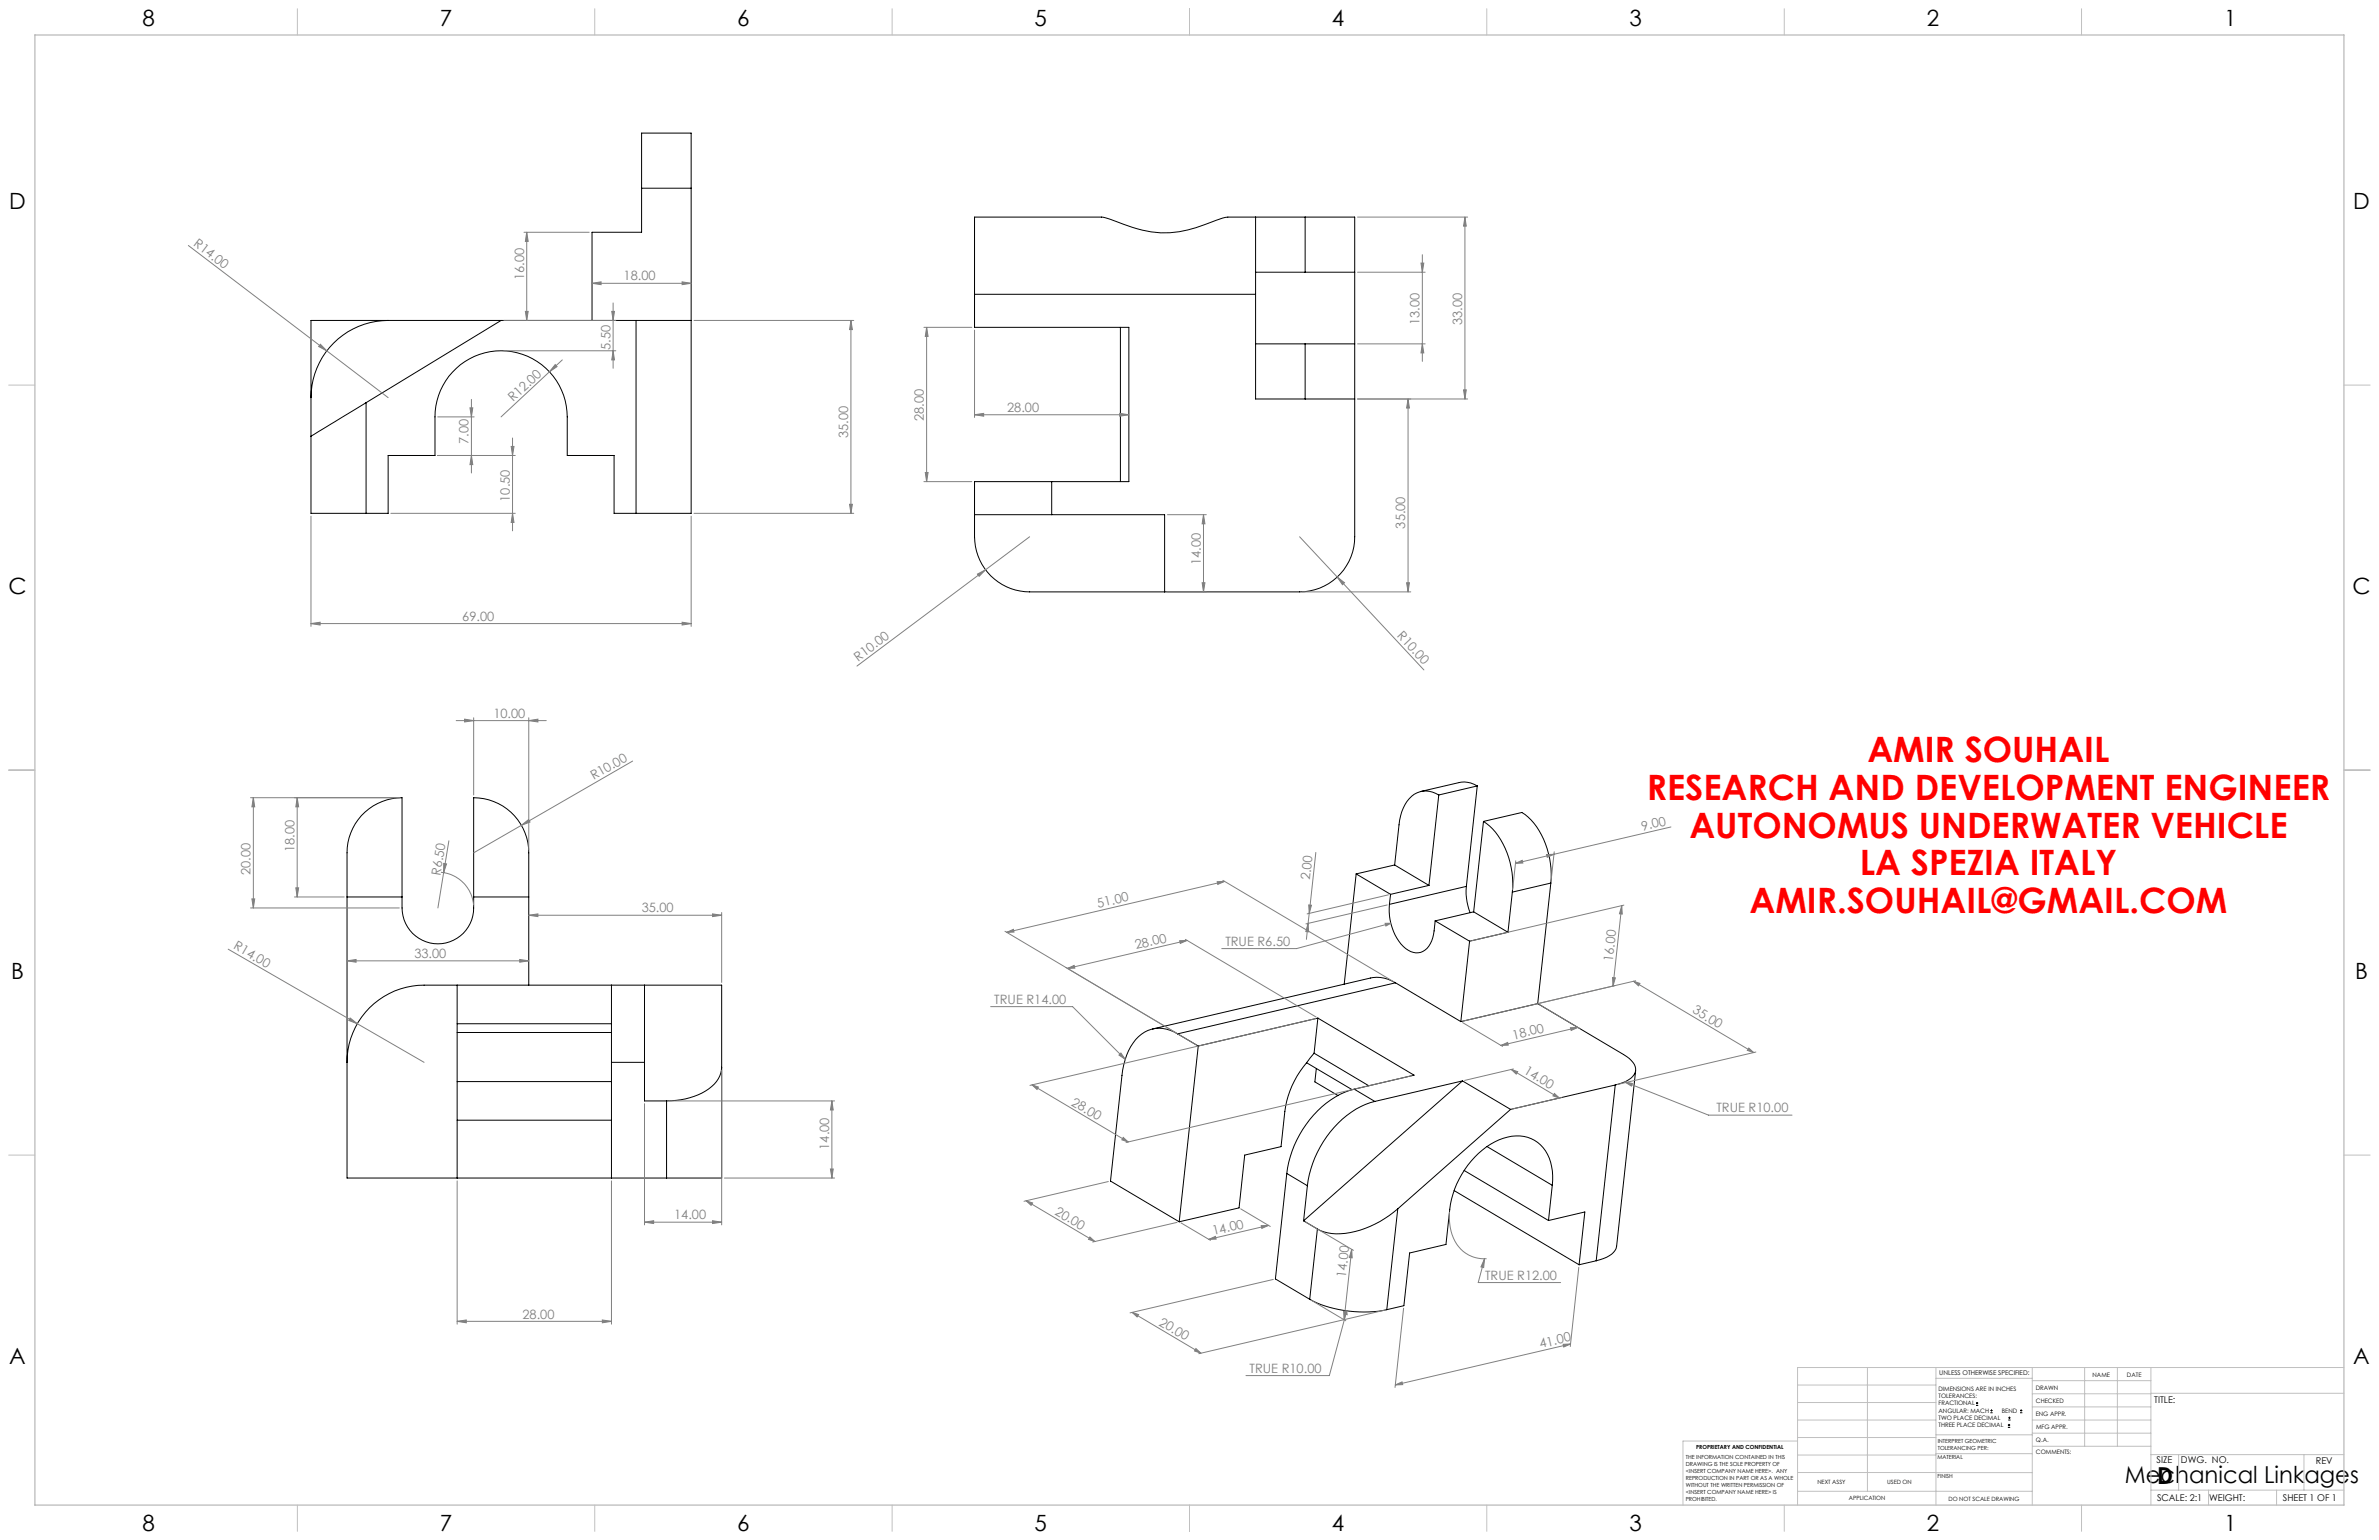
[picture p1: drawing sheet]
<svg xmlns="http://www.w3.org/2000/svg" width="864mm" height="559mm" viewBox="0 0 864 559" stroke-linecap="round" stroke-linejoin="round" font-family="sans-serif">
<defs><g id="words">
<g font-size="12.7" fill="#f00">
<text x="677.9" y="276.6">AMIR SOUHAIL</text>
<text x="597.8" y="290.3">RESEARCH AND DEVELOPMENT ENGINEER</text>
<text x="613.3" y="304">AUTONOMUS UNDERWATER VEHICLE</text>
<text x="675.1" y="317.7">LA SPEZIA ITALY</text>
<text x="635.1" y="331.4">AMIR.SOUHAIL@GMAIL.COM</text>
</g>
<g font-size="8.5">
<text x="771.3" y="538.3">Mechanical Linkages</text>
<text x="783.1" y="538.4">D</text>
</g>
<g font-size="8.1">
<text x="51.7" y="9.3">8</text>
<text x="159.7" y="9.3">7</text>
<text x="267.6" y="9.3">6</text>
<text x="375.6" y="9.3">5</text>
<text x="483.5" y="9.3">4</text>
<text x="591.5" y="9.3">3</text>
<text x="699.4" y="9.3">2</text>
<text x="807.4" y="9.3">1</text>
<text x="3.3" y="76">D</text>
<text x="854.2" y="76">D</text>
<text x="3" y="215.7">C</text>
<text x="853.9" y="215.7">C</text>
<text x="4" y="355.4">B</text>
<text x="854.9" y="355.4">B</text>
<text x="3.3" y="495.1">A</text>
<text x="854.2" y="495.1">A</text>
<text x="51.7" y="555.4">8</text>
<text x="159.7" y="555.4">7</text>
<text x="267.6" y="555.4">6</text>
<text x="375.6" y="555.4">5</text>
<text x="483.5" y="555.4">4</text>
<text x="591.5" y="555.4">3</text>
<text x="699.4" y="555.4">2</text>
<text x="807.4" y="555.4">1</text>
</g>
<g font-size="4.7" fill="#808080">
<text x="70" y="89" transform="rotate(37 70 89)">R14.00</text>
<text x="190.2" y="101.7" transform="rotate(-90 190.2 101.7)">16.00</text>
<text x="226.4" y="101.8">18.00</text>
<text x="515.3" y="117.9" transform="rotate(-90 515.3 117.9)">13.00</text>
<text x="530.8" y="117.9" transform="rotate(-90 530.8 117.9)">33.00</text>
<text x="221.6" y="126.9" transform="rotate(-90 221.6 126.9)">5.50</text>
<text x="186.3" y="145.9" transform="rotate(-43 186.3 145.9)">R12.00</text>
<text x="365.6" y="149.5">28.00</text>
<text x="335.4" y="152.9" transform="rotate(-90 335.4 152.9)">28.00</text>
<text x="170.1" y="161.2" transform="rotate(-90 170.1 161.2)">7.00</text>
<text x="307.9" y="158.9" transform="rotate(-90 307.9 158.9)">35.00</text>
<text x="185.1" y="182.1" transform="rotate(-90 185.1 182.1)">10.50</text>
<text x="510.1" y="191.8" transform="rotate(-90 510.1 191.8)">35.00</text>
<text x="435.9" y="205" transform="rotate(-90 435.9 205)">14.00</text>
<text x="167.8" y="225.3">69.00</text>
<text x="506.9" y="230.9" transform="rotate(47 506.9 230.9)">R10.00</text>
<text x="311.5" y="240.1" transform="rotate(-37 311.5 240.1)">R10.00</text>
<text x="179.1" y="260.4">10.00</text>
<text x="215.5" y="283.1" transform="rotate(-30 215.5 283.1)">R10.00</text>
<text x="596.3" y="301.4" transform="rotate(-13 596.3 301.4)">9.00</text>
<text x="106.9" y="309.2" transform="rotate(-90 106.9 309.2)">18.00</text>
<text x="91" y="317.6" transform="rotate(-90 91 317.6)">20.00</text>
<text x="159.9" y="317.9" transform="rotate(-81 159.9 317.9)">R6.50</text>
<text x="475.5" y="319.5" transform="rotate(-84 475.5 319.5)">2.00</text>
<text x="398.7" y="329.5" transform="rotate(-13 398.7 329.5)">51.00</text>
<text x="232.9" y="331.1">35.00</text>
<text x="84.5" y="344.2" transform="rotate(30 84.5 344.2)">R14.00</text>
<text x="150.4" y="347.6">33.00</text>
<text x="412.4" y="344.5" transform="rotate(-13 412.4 344.5)">28.00</text>
<text x="444.8" y="343.2">TRUE R6.50</text>
<text x="585.5" y="349" transform="rotate(-84 585.5 349)">16.00</text>
<text x="360.9" y="364.2">TRUE R14.00</text>
<text x="614.1" y="367.4" transform="rotate(31 614.1 367.4)">35.00</text>
<text x="549.4" y="377.2" transform="rotate(-13 549.4 377.2)">18.00</text>
<text x="552.9" y="389.4" transform="rotate(31 552.9 389.4)">14.00</text>
<text x="388.6" y="400.8" transform="rotate(31 388.6 400.8)">28.00</text>
<text x="623.1" y="403.6">TRUE R10.00</text>
<text x="301" y="417.2" transform="rotate(-90 301 417.2)">14.00</text>
<text x="244.7" y="442.4">14.00</text>
<text x="382.6" y="440.5" transform="rotate(31 382.6 440.5)">20.00</text>
<text x="440.5" y="448.3" transform="rotate(-13 440.5 448.3)">14.00</text>
<text x="488.5" y="463.7" transform="rotate(-84 488.5 463.7)">14.00</text>
<text x="539.1" y="464.3">TRUE R12.00</text>
<text x="189.7" y="478.4">28.00</text>
<text x="420.5" y="480.6" transform="rotate(31 420.5 480.6)">20.00</text>
<text x="559.2" y="489.2" transform="rotate(-13 559.2 489.2)">41.00</text>
<text x="453.6" y="498.1">TRUE R10.00</text>
</g>
<g font-size="3.4">
<text x="782" y="508.9">TITLE:</text>
<text x="782.9" y="531">SIZE</text>
<text x="791.7" y="531">DWG. NO.</text>
<text x="840.7" y="531.1">REV</text>
<text x="783" y="544.6">SCALE: 2:1</text>
<text x="801.9" y="544.7">WEIGHT:</text>
<text x="828.7" y="544.6">SHEET 1 OF 1</text>
</g>
<text font-size="2.4" x="704" y="499.1">UNLESS OTHERWISE SPECIFIED:</text>
<g font-size="2.2">
<text x="759.6" y="499.5">NAME</text>
<text x="772.1" y="499.6">DATE</text>
<text x="703.7" y="504.7">DIMENSIONS ARE IN INCHES</text>
<text x="703.7" y="507.3">TOLERANCES:</text>
<text x="703.7" y="510">FRACTIONAL</text>
<text x="739" y="504.3">DRAWN</text>
<text x="739.1" y="509.2">CHECKED</text>
<text x="703.7" y="512.6">ANGULAR: MACH</text>
<text x="703.7" y="515.3">TWO PLACE DECIMAL</text>
<text x="726.7" y="512.6">BEND</text>
<text x="739" y="513.8">ENG APPR.</text>
<text x="703.7" y="517.9">THREE PLACE DECIMAL</text>
<text x="739.1" y="518.6">MFG APPR.</text>
<text x="739.1" y="523.3">Q.A.</text>
<text x="739.1" y="527.5">COMMENTS:</text>
</g>
<g font-size="2.1">
<text x="659.7" y="538.6">NEXT ASSY</text>
<text x="685.1" y="538.6">USED ON</text>
<text x="671.1" y="544.4">APPLICATION</text>
<text x="707.3" y="544.5">DO NOT SCALE DRAWING</text>
</g>
<g font-size="2">
<text x="615.7" y="525.8">PROPRIETARY AND CONFIDENTIAL</text>
<text x="703.4" y="523.5">INTERPRET GEOMETRIC</text>
<text x="703.4" y="526">TOLERANCING PER:</text>
<text x="612" y="529.4">THE INFORMATION CONTAINED IN THIS</text>
<text x="612" y="531.9">DRAWING IS THE SOLE PROPERTY OF</text>
<text x="703.3" y="529.6">MATERIAL</text>
<text x="612" y="534.5">&lt;INSERT COMPANY NAME HERE&gt;. ANY</text>
<text x="612" y="537">REPRODUCTION IN PART OR AS A WHOLE</text>
<text x="612" y="539.5">WITHOUT THE WRITTEN PERMISSION OF</text>
<text x="703.3" y="536.4">FINISH</text>
<text x="612" y="542">&lt;INSERT COMPANY NAME HERE&gt; IS</text>
<text x="612" y="544.6">PROHIBITED.</text>
</g>
</g></defs>
<g fill="none" stroke="#000" stroke-width=".36">
<path d="M232.9 68.3v-20h18v20M232.9 68.3v16h-18v32M232.9 68.3h18M250.9 68.3v118h-20M455.8 78.8v20M473.8 78.8v20M455.8 98.8v26M455.8 98.8h36M491.8 98.8v-20h-46.1l-4.2 1.1a44.1 44.1 0 0 1-23.6 4.2 120.2 120.2 0 0 1-16.8-5.1l-1.3-.2h-46v28M491.8 98.8v26M140.9 116.3a28.1 28.1 0 0 0-28 28M181.9 116.3l-49 29.8"/>
<path d="M230.9 116.3h20M230.9 116.3h-118v70h20M230.9 116.3v70M353.8 106.8v12h56v56h-28M353.8 106.8h102M406.7 118.8v56M455.8 124.8v20h36M455.8 124.8h36M473.8 124.8v20M491.8 124.8v20M132.9 146.1l-20 12.2M132.9 146.1v40.2"/>
<path d="M491.8 144.8v50a20 20 0 0 1-20 20h-98a20 20 0 0 1-20-20v-20h28M381.8 174.8v12M132.9 186.3h8v-21h17v-14a24 24 0 0 1 24-24 24 24 0 0 1 24 24v14h17v21h8M353.8 186.8h28M381.8 186.8h41v28M522.3 288.5a8.3 8.3 0 0 0-12.3 3.4l-1.2 2.7-.7 3-1.8 16.3M522.3 288.5l-3.6 32.8M536.3 285.2a8.9 8.9 0 0 0-6.6-1.2l-13.9 3.2M536.3 285.2l-14 3.3M536.3 285.2l-4 36.4M538.5 298.1a25.9 25.9 0 0 1 10.4 18.5l.2 3.6-.1 3.5M538.5 298.1l13.9-3.3a25.7 25.7 0 0 1 10.4 18.5l.3 3.7-.1 3.4"/>
<path d="M538.5 298.1l-3.5 32.8M492.3 317.1l-4.3 40M492.3 317.1l12.5 7.4M506.3 313.9l12.4 7.4M506.3 313.9l-14 3.2M126 325.5h19.9M171.9 325.5h20M504.4 328.2a19.3 19.3 0 0 0 5.9 16 5.6 5.6 0 0 0 9.4-2.8 23.2 23.2 0 0 0 1.3-7.2M504.8 324.5l-.4 3.7M518.7 321.3l-13.9 3.2M521 334.2l12.5 7.3M532.3 321.6v4.2l1.4 5.4"/>
<path d="M532.3 321.6l-27.9 6.6M535 330.9l12.4 7.4M535 330.9l-14 3.3M547.4 338.3l-13.9 3.2M549 323.7l-1.6 14.6M563 320.4l-14 3.3M563 320.4l-4.8 43.8M165.9 357.5v70M191.9 357.5v-48a20 20 0 0 0-20-20v40a13 13 0 0 1-13 13 13 13 0 0 1-13-13v-40a20 20 0 0 0-19.9 20v118h116M222 357.5v28M234 357.5v28M506.6 356.6a12.5 12.5 0 0 0-9.1-1.7l-79.1 18.5"/>
<path d="M506.6 356.6l-79.1 18.5M506.6 356.6l23.7 14.1M533.5 341.5l-3.2 29.2M165.9 374.6h56.1M165.9 371.5h56.1M427.5 375.1a11.6 11.6 0 0 0-17.1 4.7l-1.4 3.1-1.5 5.4-4.4 40.3 25 14.7M427.5 375.1l7.5 4.5M435 379.6l-6.9 63.7M478.4 369.4l34.9 20.7-21.7 5.1M478.4 369.4l-43.4 10.2M478.4 369.4l-1.4 12.8M558.2 364.2l31.2 18.5a6.7 6.7 0 0 1 4.3 5.9 7.3 7.3 0 0 1-6 4.7l-1.3 .4"/>
<path d="M558.2 364.2l-27.9 6.5M126 385.5a27.9 27.9 0 0 1 28-28h108v70h-20M165.9 392.5h56.1M222 385.5h12M222 385.5v42M234 385.5v14h8M242 399.5v28M262 387.3a11.2 11.2 0 0 1-7.2 9.3 28.7 28.7 0 0 1-12.8 2.9M474.3 385.6a33.7 33.7 0 0 0-7.9 17.7l-1.4 12.8-13.2 3-2 19.2-21.7 5M474.3 385.6l16.5 9.8M477 382.2l-2.7 3.4M477 382.2l19.9 11.8"/>
<path d="M477.8 387.7l-.5 4.9 8.4 4.9M491.6 395.2a33.6 33.6 0 0 0-20.9 18.5l-2.3 6-1.3 6.1M491.6 395.2l7.5 4.5M499.1 399.7a34.1 34.1 0 0 0-21.8 20.4l-2 6.1-.7 4M530.9 392.2l17.5 10.4M530.9 392.2l-31.8 7.5M530.9 392.2l-57.7 50.8M586.4 393.7l-38 8.9M586.4 393.7l-7 63.8M593.8 388.4l-7 63.8a6.2 6.2 0 0 1-4.7 4.5l-2.7 .8M165.9 406.5h56.1M539.8 416l23.7 14.1"/>
<path d="M548.4 402.6l-41 36M467.1 425.8l7.5 4.4M467.1 425.8l-4.1 38.3 12.4 7.4M474.6 430.2l-1.4 12.8M507.4 438.6a34 34 0 0 1-23.9 9 13.3 13.3 0 0 1-5.3-1.7M507.4 438.6l-4 36.6M527.9 432l45.3 26.9M531.5 424.7l30.6 18.2M563.5 430.1a16.9 16.9 0 0 0-5.3-15.6 13.8 13.8 0 0 0-14-.9 32.2 32.2 0 0 0-17.9 25.2l-1.4 12.8-13.2 3.1-2.1 19.1-6.2 1.4M563.5 430.1l-1.4 12.8M473.2 443l5 2.9M478.2 445.9l-2.8 25.6"/>
<path d="M562.1 442.9l13.2-3.1-2.1 19.1M579.4 457.5l-6.2 1.4M475.4 471.5a43.2 43.2 0 0 0 28 3.7M717.3 510h.8M717.3 509.1h.8M717.7 508.7v.9M722.5 512.6h.8M722.5 511.8h.8M722.9 511.4v.8M728.9 517.9h.8M728.9 517.1h.8M729 515.3h.9"/>
<path d="M729 514.5h.9M729.3 516.7v.8M729.4 514v.9M733.3 512.6h.8M733.3 511.8h.8M733.7 511.4v.8"/>
</g>
<g fill="none" stroke="#808080" stroke-width=".36">
<path d="M492.8 78.8h40M531.8 78.8l.5 3.3h-1zM531.8 78.8v66M68.4 89.1l72.5 55.2M190.2 84.3h23.7M191.2 84.3l.5 3.3h-1zM191.2 84.3v32M492.8 98.8h24.5M515.8 95.5h1.1l-.6 3.3zM516.3 92.4v38.7M182.9 116.3h40.7M190.7 113h1l-.5 3.3z"/>
<path d="M214.9 102.8l3.3-.5v1zM214.9 102.8h36M222.1 113h1l-.5 3.3zM222.6 109.9v23.7M247.6 102.3l3.3 .5-3.3 .5zM251.9 116.3h58M308.9 116.3l.5 3.3h-1zM308.9 116.3v70M335.4 118.8h17.4M336.4 118.8l.5 3.3h-1zM336.4 118.8v56M353.8 119.8v31.7"/>
<path d="M116.3 124.9l2.3 2.4-2.9-1.6zM182.9 127.3h40.7M199.5 134.9l-17.6 16.4M201.5 132.3l.7 .7-2.7 1.9zM204.1 130.6l-4.6 4.3M222.6 127.3l.5 3.3h-1zM492.8 124.8h24.5M516.3 124.8l.6 3.3h-1.1zM158.9 151.3h13.2M170.6 148h1l-.5 3.3zM171.1 144.9v26.7M186.1 158.9v33.7"/>
<path d="M353.8 150.5l3.3-.5v1zM353.8 150.5h56M406.5 150l3.3 .5-3.3 .5zM492.8 144.8h40M511.1 144.8l.5 3.3h-1zM511.1 144.8v70M531.3 141.5h1l-.5 3.3zM158.9 165.3h28.1M171.1 165.3l.5 3.3h-1zM185.6 162h1l-.5 3.3zM335.4 174.8h17.4M335.9 171.4h1l-.5 3.4z"/>
<path d="M112.9 187.3v40M141.9 186.3h45.1M186.1 186.3l.5 3.3h-1zM250.9 187.3v40M251.9 186.3h58M308.4 183h1l-.5 3.3zM373.8 194.8l-16 12M423.8 186.8h14.1M436.9 186.8l.5 3.3h-1zM436.9 186.8v28M471.8 194.8l45.1 48.3M354.8 208.3l3-1.5-2.4 2.3z"/>
<path d="M357.8 206.8l-46.7 34.9M423.8 214.8h14.1M436.4 211.5h1l-.5 3.3zM472.8 214.8h39.3M485.4 209.4l2.7 2.1-.8 .7zM510.6 211.5h1l-.5 3.3zM112.9 226.3l3.3-.5v1zM112.9 226.3h138M247.6 225.8l3.3 .5-3.3 .5zM165.6 261.5h32.7M168.7 260.9l3.2 .6-3.2 .5zM171.9 260.5v28"/>
<path d="M191.9 261.5l3.4-.6v1.1zM191.9 260.5v48M229.7 276.2l-57.8 33.3M90.9 289.5h54.1M92 289.5l.5 3.3h-1.1zM92 289.5v40M107.9 289.5l.5 3.3h-1zM107.9 289.5v36M189.3 299.5l2.6-2.1 .5 .9zM160.1 316.5a13 13 0 0 1 11.8 12M161.1 313.3l1 .2-1.1 3.2zM162.9 305.1l-3.9 24.4"/>
<path d="M441.9 319.9l2.6-.1-2.4 1.1zM443.9 319.4l62.1 36.9M444.5 319.8l-79.1 18.5M477.7 309.3l-2.4 22.1M550.1 313.3l2.5-1.1 .2 1zM550.2 312.3l-1.1 10.5M561.4 310.1l2.7-.1-2.4 1.1zM564.2 309.1l-1.1 10.4M606.6 300.1l-56.5 13.2M90.9 329.5h54.1M91.4 326.2h1.1l-.5 3.3zM106.9 325.5h18.1"/>
<path d="M107.4 322.2h1l-.5 3.3zM191.9 332.1l3.4-.5v1zM191.9 332.1h70.1M258.7 331.6l3.3 .5-3.3 .5zM262 331.1v25.4M364.8 337.9l69.5 41.3M365.4 338.3l2.5-1.1 .2 1zM474.8 335.1l.3 3-1.1-.1zM474.8 335.1l-.6 5.8M475.1 328.4l1 .1-.8 2.9zM475.3 331.4l-.5 3.7M502.8 335h2.1l-1.8 1z"/>
<path d="M503.6 328.4l-29.5 6.8M504 324.7l-29.5 6.9M504.9 335l-34.3 9.2h-27.1M588.7 328.6l.2 3.1-1-.1zM588.7 328.6l-3.2 29.2M589.5 328.4l-55.3 12.9M82.8 344.4l71.2 41.1M126 348.7l3.3-.5v.9zM126 348.7h65.9M188.7 348.2l3.2 .5-3.2 .4zM387.5 351.4l2.4-1.1 .3 1zM428.2 341.3l2.7-.1-2.5 1.1z"/>
<path d="M430.3 340.9l47.5 28.1M430.9 341.2l-43.4 10.2M585.4 354.7l1 .1-.9 3zM593 356.1l2.3 .7-.5 .9zM593 356.1l43.6 25.9M593.8 355.9l-62.7 14.6M127.1 369.4l2.6 2.1-3.1-1.2zM359.6 365.3h29.8l19.1 19.1M477.6 369.6l-103.7 24.2M530.9 371.1l14.6 8.6M544.9 379.3l2.4-1.1 .2 1zM558.8 364.5l14.6 8.7"/>
<path d="M570.1 372.9l2.7-.1-2.5 1.1zM572.8 372.8l-27.9 6.5M243 399.5h60M262 388.3v56.2M302 399.5l.5 3.3h-1.1zM302 399.5v28M374.6 393.7l2.3 .7-.5 .9zM374.6 393.7l34.9 20.7M406.9 382.1l1.6 2.3-2.3-1.6zM512.6 390.3l-103.8 24.2M548.6 388.1l2.3 .8-.5 .8zM548.6 388.1l17.5 10.3"/>
<path d="M549.4 387.9l-17.7 4.1M564.3 396.8l1.8 1.6-2.4-.7zM566.8 398.3l-17.7 4.1M589.8 392.6l2.8 .5-.4 1zM589.8 392.6l30.4 12h30.3M634.8 380.3l1.8 1.7-2.3-.9zM637.4 381.7l-50.3 11.8M234 400.5v44M407.7 412.7l1.8 1.7-2.3-.8zM165.9 428.5v52M222 428.5v52M263 427.5h40"/>
<path d="M301.4 424.2h1.1l-.5 3.3zM372.5 435.7l2.3 .8-.5 .9zM372.5 435.7l24.9 14.8M402.3 428.7l-30.6 7.2M450.4 438.6l10.7 6.4M526.2 439.7a15.7 15.7 0 0 0 6.3 15.3l3.1 1.4 4 .3M234 443.5l3.3-.6v1.1zM234 443.5h28M258.7 442.9l3.3 .6-3.3 .5zM395.6 448.8l1.8 1.7-2.3-.8zM427.3 443.5l-30.6 7.2M428.7 443.7l10.7 6.4"/>
<path d="M438.8 449.7l2.4-1.1 .3 1zM457.8 444.7l2.7-.1-2.5 1.1zM460.5 444.6l-21.7 5.1M473.9 443.4l17.4 10.3M490.7 453.4l.2 3-1.1-.1zM490.7 453.4l-2.8 25.5M538.9 456.8l-.3 3.2-1-.3zM538.9 456.8l-2.3 8.6h29.9M573.1 459.8l-3.1 28.8M165.9 479.5l3.4-.5v1zM165.9 479.5h56.1M218.7 479l3.3 .5-3.3 .5z"/>
<path d="M411 476.2l2.3 .8-.5 .9zM411 476.2l24.9 14.8M462.2 464.3l-52 12.1M476.1 471.8l12.4 7.4M487.8 475.8l.9 .1-.8 3zM488.9 475.7l.1 1.4-1-.3zM488.9 475.7l-6.3 23.4h-30.3M502.6 475.4l-67.4 15.8M509.5 474.7l-3.1 28.7M434.1 489.3l1.8 1.7-2.3-.8zM567.4 487.8l2.7-.1-2.4 1.1zM570.1 487.7l-63.6 14.8"/>
<path d="M506.5 502.5l2.5-1.1 .2 1z"/>
</g>
<g fill="none" stroke="#c0c0c0" stroke-width=".36">
<path d="M107.9 3.2v9.5M215.9 3.2v9.5M323.8 3.2v9.5M431.8 3.2v9.5M539.7 3.2v9.5M647.7 3.2v9.5M755.6 3.2v9.5M3.1 139.7h9.6M850.9 139.7h9.5M3.1 279.4h9.6M850.9 279.4h9.5M3.1 419.1h9.6"/>
<path d="M850.9 419.1h9.5M677.9 496.2v44.9M702.8 496.2v49.9M737.7 496.2v49.9M756.7 496.2v28.6M768.6 496.2v28.6M780.8 496.2v49.9M850.9 496.2h-198.4v49.9M652.5 515.3h50.3M652.5 508.9h50.3M652.5 502.6h50.3M702.8 500.1h34.9"/>
<path d="M737.7 510.5h43.1M737.7 505.7h43.1M737.7 501h43.1M737.7 515.3h43.1M780.8 505.6h70.1M652.5 534.3l85.2 .1M652.5 528h50.3M652.5 521.6h50.3M652.5 522.9h-41.6v23.2M702.8 527.5h35M702.8 520.6h35M737.7 520h43.1"/>
<path d="M737.8 524.8h43M780.8 527.8h70.1M790.9 527.8v12.9M836.4 527.8v12.9M107.9 546.1v9.6M215.9 546.1v9.6M323.8 546.1v9.6M431.8 546.1v9.6M539.7 546.1v9.6M647.7 546.1v9.6M652.5 541.1h85.2M755.6 546.1v9.6"/>
<path d="M780.8 540.7h70.1M801.7 540.7v5.4M826.4 540.7v5.4"/>
</g>
<path d="M12.7 12.7h838.2v533.4h-838.2z" fill="none" stroke="#c0c0c0" stroke-width=".5"/>
<g fill="#808080">
<path d="M116.3 124.9l2.3 2.4-2.9-1.6z"/>
<path d="M127.1 369.4l2.6 2.1-3.1-1.2z"/>
<path d="M189.3 299.5l2.6-2.1 .5 .9z"/>
<path d="M354.8 208.3l3-1.5-2.4 2.3z"/>
<path d="M201.5 132.3l.7 .7-2.7 1.9z"/>
<path d="M161.1 313.3l1 .2-1.1 3.2z"/>
<path d="M485.4 209.4l2.7 2.1-.8 .7z"/>
<path d="M434.1 489.3l1.8 1.7-2.3-.8zM411 476.2l2.3 .8-.5 .9z"/>
<path d="M188.7 348.2l3.2 .5-3.2 .4zM126 348.7l3.3-.5v.9zM406.5 150l3.3 .5-3.3 .5zM353.8 150.5l3.3-.5v1z"/>
<path d="M488.9 475.7l-.9 1.1 1 .3zM538.9 456.8l-1.3 2.9 1 .3zM502.8 335l.3 1 1.8-1zM589.8 392.6l2.4 1.5 .4-1zM406.9 382.1l-.7 .7 2.3 1.6zM112.9 226.3l3.3-.5v1zM247.6 225.8l3.3 .5-3.3 .5zM214.9 102.8l3.3-.5v1zM247.6 102.3l3.3 .5-3.3 .5zM165.9 479.5l3.4-.5v1zM218.7 479l3.3 .5-3.3 .5z"/>
<path d="M168.7 260.9l3.2 .6-3.2 .5zM191.9 261.5l3.4-.6v1.1zM191.9 332.1l3.4-.5v1zM258.7 331.6l3.3 .5-3.3 .5z"/>
<path d="M438.8 449.7l2.4-1.1 .3 1zM457.8 444.7l2.7-.1-2.5 1.1z"/>
<path d="M506.5 502.5l2.5-1.1 .2 1zM567.4 487.8l2.7-.1-2.4 1.1zM550.1 313.3l2.5-1.1 .2 1zM561.4 310.1l2.7-.1-2.4 1.1z"/>
<path d="M544.9 379.3l2.4-1.1 .2 1zM570.1 372.9l2.7-.1-2.5 1.1z"/>
<path d="M441.9 319.9l2.6-.1-2.4 1.1zM365.4 338.3l2.5-1.1 .2 1z"/>
<path d="M428.2 341.3l2.7-.1-2.5 1.1zM387.5 351.4l2.4-1.1 .3 1z"/>
<path d="M475.1 328.4l1 .1-.8 2.9zM474.8 335.1l.3 3-1.1-.1z"/>
<path d="M490.7 453.4l.2 3-1.1-.1zM487.8 475.8l.9 .1-.8 3zM588.7 328.6l.2 3.1-1-.1zM585.4 354.7l1 .1-.9 3z"/>
<path d="M107.4 322.2h1l-.5 3.3zM107.9 289.5l.5 3.3h-1zM531.3 141.5h1l-.5 3.3zM531.8 78.8l.5 3.3h-1z"/>
<path d="M308.9 116.3l.5 3.3h-1zM308.4 183h1l-.5 3.3zM170.6 148h1l-.5 3.3zM171.1 165.3l.5 3.3h-1zM185.6 162h1l-.5 3.3zM186.1 186.3l.5 3.3h-1zM191.2 84.3l.5 3.3h-1zM190.7 113h1l-.5 3.3zM222.1 113h1l-.5 3.3zM222.6 127.3l.5 3.3h-1zM302 399.5l.5 3.3h-1.1zM301.4 424.2h1.1l-.5 3.3zM92 289.5l.5 3.3h-1.1zM91.4 326.2h1.1l-.5 3.3zM336.4 118.8l.5 3.3h-1zM335.9 171.4h1l-.5 3.4zM436.9 186.8l.5 3.3h-1zM436.4 211.5h1l-.5 3.3zM515.8 95.5h1.1l-.6 3.3zM516.3 124.8l.6 3.3h-1.1zM511.1 144.8l.5 3.3h-1zM510.6 211.5h1l-.5 3.3z"/>
<path d="M372.5 435.7l2.3 .8-.5 .9zM395.6 448.8l1.8 1.7-2.3-.8zM593 356.1l2.3 .7-.5 .9zM634.8 380.3l1.8 1.7-2.3-.9zM374.6 393.7l2.3 .7-.5 .9zM407.7 412.7l1.8 1.7-2.3-.8zM548.6 388.1l2.3 .8-.5 .8zM564.3 396.8l1.8 1.6-2.4-.7z"/>
<path d="M234 443.5l3.3-.6v1.1zM258.7 442.9l3.3 .6-3.3 .5z"/>
</g>
<use href="#words"/>
</svg>
